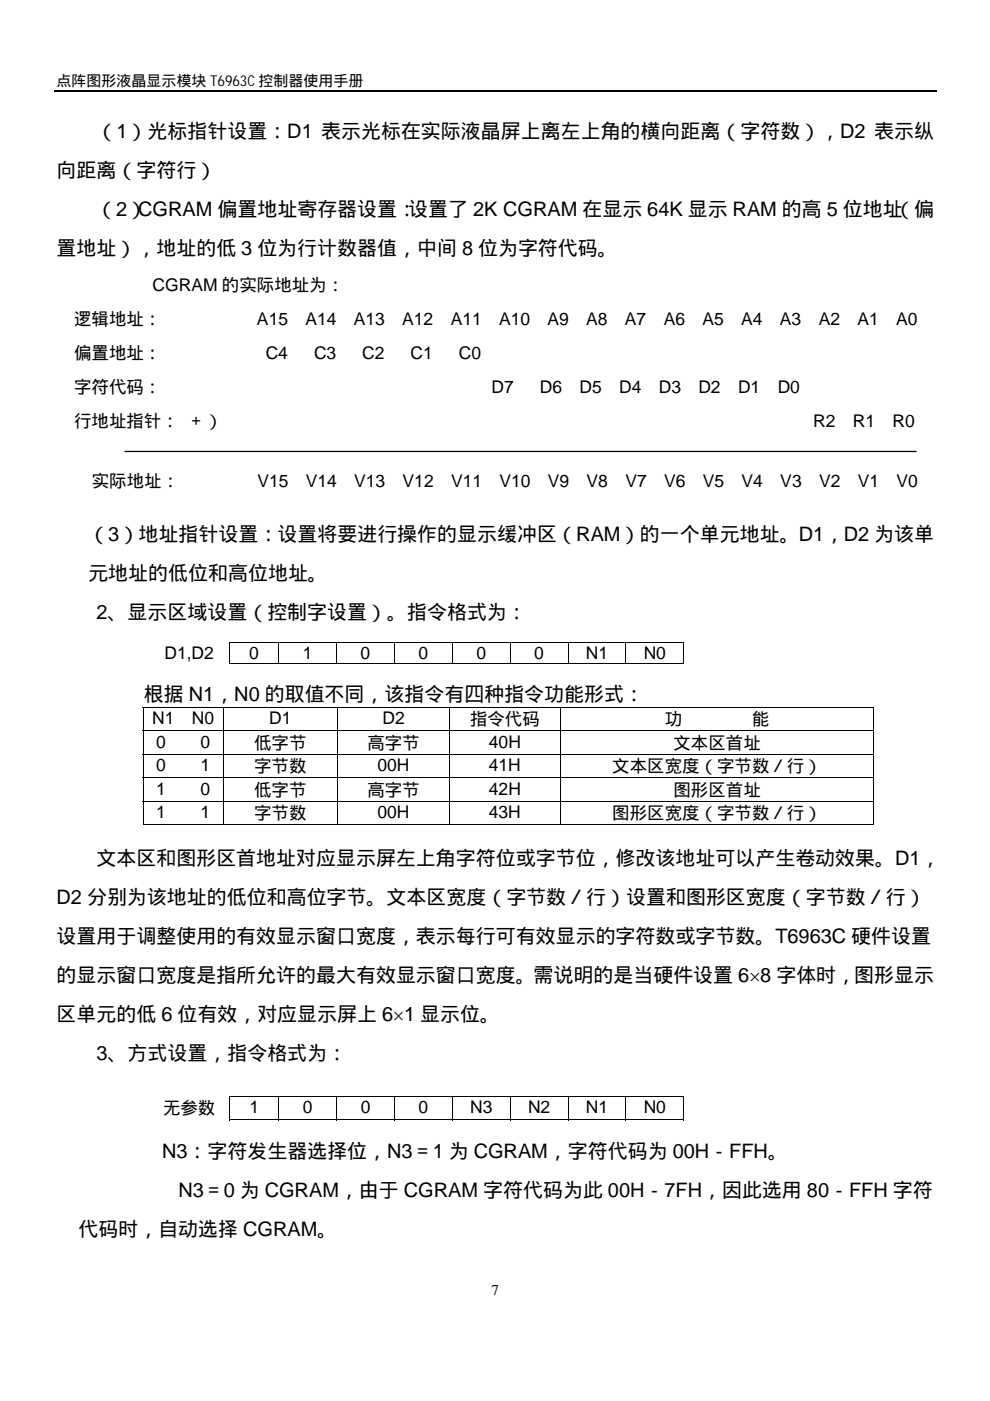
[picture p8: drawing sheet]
<svg xmlns="http://www.w3.org/2000/svg" width="210mm" height="297mm" viewBox="0 0 210 297" stroke-linecap="round" stroke-linejoin="round" font-family="sans-serif">
<defs><g id="words">
<g font-size="4.2">
<text x="20.5" y="29.3">（1）光标指针设置：D1 表示光标在实际液晶屏上离左上角的横向距离（字符数），D2 表示纵</text>
<text x="12" y="37.5">向距离（字符行）</text>
<text x="20.4" y="45.8">（2）CGRAM 偏置地址寄存器设置：设置了 2K CGRAM 在显示 64K 显示 RAM 的高 5 位地址（偏</text>
<text x="12" y="54.1">置地址），地址的低 3 位为行计数器值，中间 8 位为字符代码。</text>
<text x="18.7" y="114.8">（3）地址指针设置：设置将要进行操作的显示缓冲区（RAM）的一个单元地址。D1，D2 为该单</text>
<text x="18.7" y="123">元地址的低位和高位地址。</text>
<text x="20.5" y="131.3">2、显示区域设置（控制字设置）。指令格式为：</text>
<text x="30.5" y="148.7">根据 N1，N0 的取值不同，该指令有四种指令功能形式：</text>
<text x="20.5" y="183.5">文本区和图形区首地址对应显示屏左上角字符位或字节位，修改该地址可以产生卷动效果。D1，</text>
<text x="12" y="191.7">D2 分别为该地址的低位和高位字节。文本区宽度（字节数／行）设置和图形区宽度（字节数／行）</text>
<text x="12" y="200">设置用于调整使用的有效显示窗口宽度，表示每行可有效显示的字符数或字节数。T6963C 硬件设置</text>
<text x="12" y="208.2">的显示窗口宽度是指所允许的最大有效显示窗口宽度。需说明的是当硬件设置 6×8 字体时，图形显示</text>
<text x="12" y="216.5">区单元的低 6 位有效，对应显示屏上 6×1 显示位。</text>
<text x="20.5" y="224.7">3、方式设置，指令格式为：</text>
<text x="34.4" y="245.5">N3：字符发生器选择位，N3＝1 为 CGRAM，字符代码为 00H－FFH。</text>
<text x="37.8" y="253.7">N3＝0 为 CGRAM，由于 CGRAM 字符代码为此 00H－7FH，因此选用 80－FFH 字符</text>
<text x="16.6" y="262">代码时，自动选择 CGRAM。</text>
</g>
<g font-size="3.7">
<text x="32.4" y="61.8">CGRAM 的实际地址为：</text>
<text x="15.7" y="69">逻辑地址：</text>
<text x="54.5" y="69">A15</text>
<text x="64.8" y="69">A14</text>
<text x="75" y="69">A13</text>
<text x="85.3" y="69">A12</text>
<text x="95.6" y="69">A11</text>
<text x="105.8" y="69">A10</text>
<text x="116.1" y="69">A9</text>
<text x="124.3" y="69">A8</text>
<text x="132.5" y="69">A7</text>
<text x="140.7" y="69">A6</text>
<text x="148.9" y="69">A5</text>
<text x="157.1" y="69">A4</text>
<text x="165.4" y="69">A3</text>
<text x="173.6" y="69">A2</text>
<text x="181.8" y="69">A1</text>
<text x="190" y="69">A0</text>
<text x="15.7" y="76.2">偏置地址：</text>
<text x="56.3" y="76.2">C4</text>
<text x="66.6" y="76.2">C3</text>
<text x="76.8" y="76.2">C2</text>
<text x="87.1" y="76.2">C1</text>
<text x="97.3" y="76.2">C0</text>
<text x="15.7" y="83.4">字符代码：</text>
<text x="104.2" y="83.4">D7</text>
<text x="114.5" y="83.4">D6</text>
<text x="122.9" y="83.4">D5</text>
<text x="131.3" y="83.4">D4</text>
<text x="139.7" y="83.4">D3</text>
<text x="148.1" y="83.4">D2</text>
<text x="156.5" y="83.4">D1</text>
<text x="164.9" y="83.4">D0</text>
<text x="15.7" y="90.6">行地址指针： ＋）</text>
<text x="172.4" y="90.6">R2</text>
<text x="180.8" y="90.6">R1</text>
<text x="189.2" y="90.6">R0</text>
<text x="19.5" y="103.4">实际地址：</text>
<text x="54.6" y="103.4">V15</text>
<text x="64.8" y="103.4">V14</text>
<text x="75.1" y="103.4">V13</text>
<text x="85.4" y="103.4">V12</text>
<text x="95.6" y="103.4">V11</text>
<text x="105.9" y="103.4">V10</text>
<text x="116.2" y="103.4">V9</text>
<text x="124.4" y="103.4">V8</text>
<text x="132.6" y="103.4">V7</text>
<text x="140.8" y="103.4">V6</text>
<text x="149" y="103.4">V5</text>
<text x="157.2" y="103.4">V4</text>
<text x="165.4" y="103.4">V3</text>
<text x="173.7" y="103.4">V2</text>
<text x="181.9" y="103.4">V1</text>
<text x="190.1" y="103.4">V0</text>
<text x="34.9" y="139.8">D1,D2</text>
<text x="52.9" y="139.8">0</text>
<text x="64.2" y="139.8">1</text>
<text x="76.5" y="139.8">0</text>
<text x="88.7" y="139.8">0</text>
<text x="101" y="139.8">0</text>
<text x="113.3" y="139.8">0</text>
<text x="124.2" y="139.8">N1</text>
<text x="136.5" y="139.8">N0</text>
<text x="32.3" y="153.5">N1</text>
<text x="40.7" y="153.5">N0</text>
<text x="57.1" y="153.5">D1</text>
<text x="81.1" y="153.5">D2</text>
<text x="99.7" y="153.8">指令代码</text>
<text x="141" y="153.8">功</text>
<text x="159.4" y="153.8">能</text>
<text x="33.1" y="158.5">0</text>
<text x="42.5" y="158.5">0</text>
<text x="53.9" y="158.8">低字节</text>
<text x="77.9" y="158.8">高字节</text>
<text x="103.7" y="158.5">40H</text>
<text x="142.8" y="158.8">文本区首址</text>
<text x="33.1" y="163.5">0</text>
<text x="42.5" y="163.5">1</text>
<text x="53.9" y="163.8">字节数</text>
<text x="80.1" y="163.5">00H</text>
<text x="103.7" y="163.5">41H</text>
<text x="129.8" y="163.8">文本区宽度（字节数／行）</text>
<text x="33.1" y="168.5">1</text>
<text x="33.1" y="173.4">1</text>
<text x="42.5" y="168.5">0</text>
<text x="42.5" y="173.4">1</text>
<text x="53.9" y="168.7">低字节</text>
<text x="53.9" y="173.7">字节数</text>
<text x="77.9" y="168.7">高字节</text>
<text x="80.1" y="173.4">00H</text>
<text x="103.7" y="173.4">43H</text>
<text x="103.7" y="168.5">42H</text>
<text x="129.8" y="173.7">图形区宽度（字节数／行）</text>
<text x="142.8" y="168.7">图形区首址</text>
<text x="34.6" y="236.3">无参数</text>
<text x="52.9" y="236">1</text>
<text x="64.2" y="236">0</text>
<text x="76.5" y="236">0</text>
<text x="88.8" y="236">0</text>
<text x="99.7" y="236">N3</text>
<text x="111.9" y="236">N2</text>
<text x="124.2" y="236">N1</text>
<text x="136.5" y="236">N0</text>
</g>
<g font-size="3.2">
<text x="12" y="18.3">点阵图形液晶显示模块 T6963C控制器使用手册</text>
<text x="104.2" y="274.6">7</text>
</g>
</g></defs>
<path d="M11.5 19.4h187.1" fill="none" stroke="#000" stroke-width=".25"/>
<path d="M48.6 136.2h.2v.2h-.2zM144.9 136.2h.2v.2h-.2zM30.3 149.9h.1v.2h-.1zM144.9 140.6h.2v.2h-.2zM185.1 149.9h.2v.2h-.2zM185.1 174.8h.2v.2h-.2zM48.6 232.4h.2v.2h-.2zM144.9 232.4h.2v.2h-.2zM144.9 237.4h.2v.1h-.2z" fill="#000"/>
<g fill="none" stroke="#000" stroke-width=".21">
<path d="M48.6 136.3h96.5M48.7 136.4v4.4M59.1 136.4v4.4M71.4 136.4v4.4M83.7 136.4v4.4M95.9 136.4v4.4M108.2 136.4v4.4M120.4 136.4v4.4M132.7 136.4v4.4M145 136.4v4.4M30.3 150h155M30.3 155h155"/>
<path d="M30.3 160h155M30.4 150.1v4.8M30.4 155.1v4.8M47.3 150.1v4.8M47.3 155.1v4.8M48.6 140.7h10.4M59.2 140.7h12.1M71.5 140.7h12.1M71.6 150.1v4.8M71.6 155.1v4.8M83.7 140.7h12.1M95.3 150.1v4.8"/>
<path d="M95.3 155.1v4.8M96 140.7h12.1M108.3 140.7h12.1M118.9 150.1v4.8M118.9 155.1v4.8M120.5 140.7h12.1M132.8 140.7h12.1M185.2 150.1v4.8M185.2 155.1v4.8M30.3 164.9h155M30.3 169.9h155M30.3 174.9h16.9"/>
<path d="M30.4 160v4.8M30.4 165v4.8M30.4 170v5M47.3 160v4.8M47.3 165v4.8M47.3 170v5M47.4 174.9h24.1M71.6 160v4.8M71.6 165v4.8M71.6 170v5M71.7 174.9h23.5M95.3 160v4.8"/>
<path d="M95.3 165v4.8M95.3 170v5M95.3 174.9h23.5M118.9 160v4.8M118.9 165v4.8M118.9 170v5M119 174.9h66.1M185.2 160v4.8M185.2 165v4.8M185.2 170v5M48.6 232.5h96.5M48.6 237.4h10.4"/>
<path d="M48.7 232.6v4.9M59.1 232.6v4.9M59.2 237.4h12.1M71.4 232.6v4.9M71.5 237.4h12.1M83.7 232.6v4.9M83.7 237.4h12.1M95.9 232.6v4.9M96 237.4h12.1M108.2 232.6v4.9M108.3 237.4h12.1M120.4 232.6v4.9"/>
<path d="M120.5 237.4h12.1M132.7 232.6v4.9M132.8 237.4h12.1M145 232.6v4.9"/>
</g>
<path d="M26.5 95.7h167.7" fill="none" stroke="#000" stroke-width=".26"/>
<use href="#words"/>
</svg>
